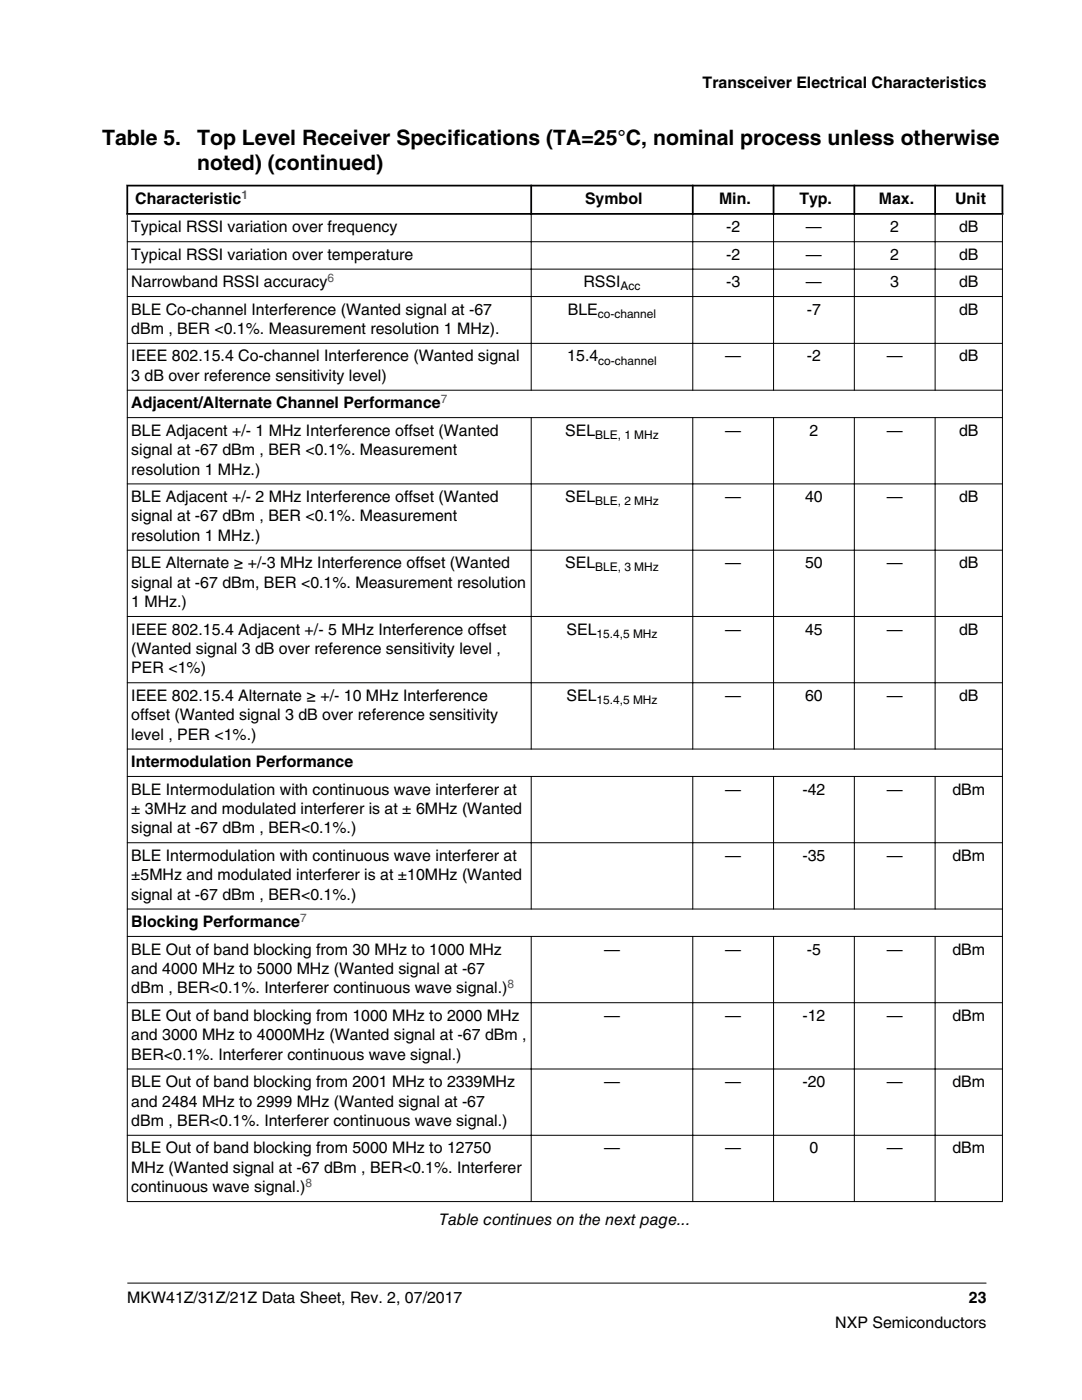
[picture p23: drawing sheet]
<svg xmlns="http://www.w3.org/2000/svg" width="216mm" height="279mm" viewBox="0 0 216 279" stroke-linecap="round" stroke-linejoin="round" font-family="sans-serif">
<defs><g id="words">
<g font-size="4.2">
<text x="20.4" y="29">Table 5.</text>
<text x="39.3" y="29">Top Level Receiver Specifications (TA=25°C, nominal process unless otherwise</text>
<text x="39.3" y="34">noted) (continued)</text>
</g>
<g font-size="3.2">
<text x="140.2" y="17.5">Transceiver Electrical Characteristics</text>
<text x="27" y="40.7">Characteristic</text>
<text x="116.7" y="40.7">Symbol</text>
<text x="143.5" y="40.7">Min.</text>
<text x="159.5" y="40.7">Typ.</text>
<text x="175.4" y="40.7">Max.</text>
<text x="190.6" y="40.7">Unit</text>
<text x="26.2" y="46.4">Typical RSSI variation over frequency</text>
<text x="144.9" y="46.4">-2</text>
<text x="160.8" y="46.4">—</text>
<text x="177.6" y="46.4">2</text>
<text x="191.4" y="46.4">dB</text>
<text x="26.2" y="51.8">Typical RSSI variation over temperature</text>
<text x="144.9" y="51.8">-2</text>
<text x="160.8" y="51.8">—</text>
<text x="177.6" y="51.8">2</text>
<text x="191.4" y="51.8">dB</text>
<text x="26.2" y="57.3">Narrowband RSSI accuracy</text>
<text x="116.4" y="57.3">RSSI</text>
<text x="144.9" y="57.3">-3</text>
<text x="160.8" y="57.3">—</text>
<text x="177.6" y="57.3">3</text>
<text x="191.4" y="57.3">dB</text>
<text x="26.2" y="62.8">BLE Co-channel Interference (Wanted signal at -67</text>
<text x="113.3" y="62.8">BLE</text>
<text x="161" y="62.8">-7</text>
<text x="191.4" y="62.8">dB</text>
<text x="26.2" y="66.7">dBm , BER &lt;0.1%. Measurement resolution 1 MHz).</text>
<text x="26.2" y="72.1">IEEE 802.15.4 Co-channel Interference (Wanted signal</text>
<text x="26.2" y="76">3 dB over reference sensitivity level)</text>
<text x="113.2" y="72.1">15.4</text>
<text x="144.7" y="72.1">—</text>
<text x="161" y="72.1">-2</text>
<text x="176.9" y="72.1">—</text>
<text x="191.4" y="72.1">dB</text>
<text x="26.2" y="81.5">Adjacent/Alternate Channel Performance</text>
<text x="26.2" y="87">BLE Adjacent +/- 1 MHz Interference offset (Wanted</text>
<text x="112.8" y="87">SEL</text>
<text x="144.7" y="87">—</text>
<text x="161.5" y="87">2</text>
<text x="176.9" y="87">—</text>
<text x="191.4" y="87">dB</text>
<text x="26.2" y="90.8">signal at -67 dBm , BER &lt;0.1%. Measurement</text>
<text x="26.2" y="94.7">resolution 1 MHz.)</text>
<text x="26.2" y="100.2">BLE Adjacent +/- 2 MHz Interference offset (Wanted</text>
<text x="112.8" y="100.2">SEL</text>
<text x="144.7" y="100.2">—</text>
<text x="160.6" y="100.2">40</text>
<text x="176.9" y="100.2">—</text>
<text x="191.4" y="100.2">dB</text>
<text x="26.2" y="104.1">signal at -67 dBm , BER &lt;0.1%. Measurement</text>
<text x="26.2" y="107.9">resolution 1 MHz.)</text>
<text x="26.2" y="113.4">BLE Alternate ≥ +/-3 MHz Interference offset (Wanted</text>
<text x="112.8" y="113.4">SEL</text>
<text x="144.7" y="113.4">—</text>
<text x="160.6" y="113.4">50</text>
<text x="176.9" y="113.4">—</text>
<text x="191.4" y="113.4">dB</text>
<text x="26.2" y="117.3">signal at -67 dBm, BER &lt;0.1%. Measurement resolution</text>
<text x="26.2" y="121.2">1 MHz.)</text>
<text x="26.2" y="126.6">IEEE 802.15.4 Adjacent +/- 5 MHz Interference offset</text>
<text x="26.2" y="130.5">(Wanted signal 3 dB over reference sensitivity level ,</text>
<text x="113" y="126.6">SEL</text>
<text x="144.7" y="126.6">—</text>
<text x="160.6" y="126.6">45</text>
<text x="176.9" y="126.6">—</text>
<text x="191.4" y="126.6">dB</text>
<text x="26.2" y="134.4">PER &lt;1%)</text>
<text x="26.2" y="139.9">IEEE 802.15.4 Alternate ≥ +/- 10 MHz Interference</text>
<text x="26.2" y="143.7">offset (Wanted signal 3 dB over reference sensitivity</text>
<text x="113" y="139.9">SEL</text>
<text x="144.7" y="139.9">—</text>
<text x="160.6" y="139.9">60</text>
<text x="176.9" y="139.9">—</text>
<text x="191.4" y="139.9">dB</text>
<text x="26.2" y="147.6">level , PER &lt;1%.)</text>
<text x="26.2" y="153.1">Intermodulation Performance</text>
<text x="26.2" y="158.6">BLE Intermodulation with continuous wave interferer at</text>
<text x="144.7" y="158.6">—</text>
<text x="160.1" y="158.6">-42</text>
<text x="176.9" y="158.6">—</text>
<text x="190" y="158.6">dBm</text>
<text x="26.2" y="162.4">± 3MHz and modulated interferer is at ± 6MHz (Wanted</text>
<text x="26.2" y="166.3">signal at -67 dBm , BER&lt;0.1%.)</text>
<text x="26.2" y="171.8">BLE Intermodulation with continuous wave interferer at</text>
<text x="144.7" y="171.8">—</text>
<text x="160.1" y="171.8">-35</text>
<text x="176.9" y="171.8">—</text>
<text x="190" y="171.8">dBm</text>
<text x="26.2" y="175.7">±5MHz and modulated interferer is at ±10MHz (Wanted</text>
<text x="26.2" y="179.6">signal at -67 dBm , BER&lt;0.1%.)</text>
<text x="26.2" y="185">Blocking Performance</text>
<text x="26.2" y="190.5">BLE Out of band blocking from 30 MHz to 1000 MHz</text>
<text x="120.5" y="190.5">—</text>
<text x="144.7" y="190.5">—</text>
<text x="161" y="190.5">-5</text>
<text x="176.9" y="190.5">—</text>
<text x="190" y="190.5">dBm</text>
<text x="26.2" y="194.4">and 4000 MHz to 5000 MHz (Wanted signal at -67</text>
<text x="26.2" y="198.3">dBm , BER&lt;0.1%. Interferer continuous wave signal.)</text>
<text x="26.2" y="203.7">BLE Out of band blocking from 1000 MHz to 2000 MHz</text>
<text x="120.5" y="203.7">—</text>
<text x="144.7" y="203.7">—</text>
<text x="160.1" y="203.7">-12</text>
<text x="176.9" y="203.7">—</text>
<text x="190" y="203.7">dBm</text>
<text x="26.2" y="207.6">and 3000 MHz to 4000MHz (Wanted signal at -67 dBm ,</text>
<text x="26.2" y="211.5">BER&lt;0.1%. Interferer continuous wave signal.)</text>
<text x="26.2" y="216.9">BLE Out of band blocking from 2001 MHz to 2339MHz</text>
<text x="26.2" y="220.8">and 2484 MHz to 2999 MHz (Wanted signal at -67</text>
<text x="120.5" y="216.9">—</text>
<text x="144.7" y="216.9">—</text>
<text x="160.1" y="216.9">-20</text>
<text x="176.9" y="216.9">—</text>
<text x="190" y="216.9">dBm</text>
<text x="26.2" y="224.7">dBm , BER&lt;0.1%. Interferer continuous wave signal.)</text>
<text x="26.2" y="230.2">BLE Out of band blocking from 5000 MHz to 12750</text>
<text x="120.5" y="230.2">—</text>
<text x="144.7" y="230.2">—</text>
<text x="161.5" y="230.2">0</text>
<text x="176.9" y="230.2">—</text>
<text x="190" y="230.2">dBm</text>
<text x="26.2" y="234.1">MHz (Wanted signal at -67 dBm , BER&lt;0.1%. Interferer</text>
<text x="26.2" y="237.9">continuous wave signal.)</text>
<text x="87.7" y="244.5">Table continues on the next page...</text>
<text x="25.4" y="260">MKW41Z/31Z/21Z Data Sheet, Rev. 2, 07/2017</text>
<text x="193.3" y="260">23</text>
<text x="166.7" y="265">NXP Semiconductors</text>
</g>
<g font-size="2.4" fill="#00f">
<text x="48.2" y="39.7">1</text>
<text x="65.4" y="56.3">6</text>
<text x="87.9" y="80.4">7</text>
<text x="59.9" y="184">7</text>
<text x="101.3" y="197.2">8</text>
<text x="61" y="236.9">8</text>
</g>
<g font-size="2.4">
<text x="123.8" y="58">Acc</text>
<text x="119.3" y="63.4">co-channel</text>
<text x="119.4" y="72.8">co-channel</text>
<text x="118.8" y="87.6">BLE, 1 MHz</text>
<text x="118.8" y="100.8">BLE, 2 MHz</text>
<text x="118.8" y="114">BLE, 3 MHz</text>
<text x="119" y="127.3">15.4,5 MHz</text>
<text x="119" y="140.5">15.4,5 MHz</text>
</g>
</g></defs>
<path d="M25.2 37h175M25.4 36.9v6M106 36.9v6M138.2 36.9v6M154.4 36.9v6M170.5 36.9v6M186.6 36.9v6M200 36.9v6M25.2 42.7h175" fill="none" stroke="#000" stroke-width=".35"/>
<g fill="none" stroke="#000" stroke-width=".2">
<path d="M25.3 48.2h174.8M25.3 53.7h174.8M25.3 59.2h174.8M25.4 42.8v197.1M106 42.5v35.5M138.2 42.5v35.5M154.4 42.5v35.5M170.5 42.5v35.5M186.6 42.5v35.5M200 42.8v197.1M25.3 68.5h174.8M25.3 77.9h174.8"/>
<path d="M25.3 83.3h174.8M25.3 96.6h174.8M106 83.3v66.3M138.2 83.3v66.3M154.4 83.3v66.3M170.5 83.3v66.3M186.6 83.3v66.3M25.3 109.8h174.8M25.3 123h174.8M25.3 136.3h174.8M25.3 149.5h174.8M25.3 155h174.8"/>
<path d="M106 154.9v26.6M138.2 154.9v26.6M154.4 154.9v26.6M170.5 154.9v26.6M186.6 154.9v26.6M25.3 168.2h174.8M25.3 181.4h174.8M25.3 186.9h174.8M106 186.8v53.1M138.2 186.8v53.1M154.4 186.8v53.1M170.5 186.8v53.1"/>
<path d="M186.6 186.8v53.1M25.3 200.1h174.8M25.3 213.3h174.8M25.3 226.6h174.8M25.3 239.8h174.8M25.4 256.1h171.4"/>
</g>
<use href="#words"/>
</svg>
